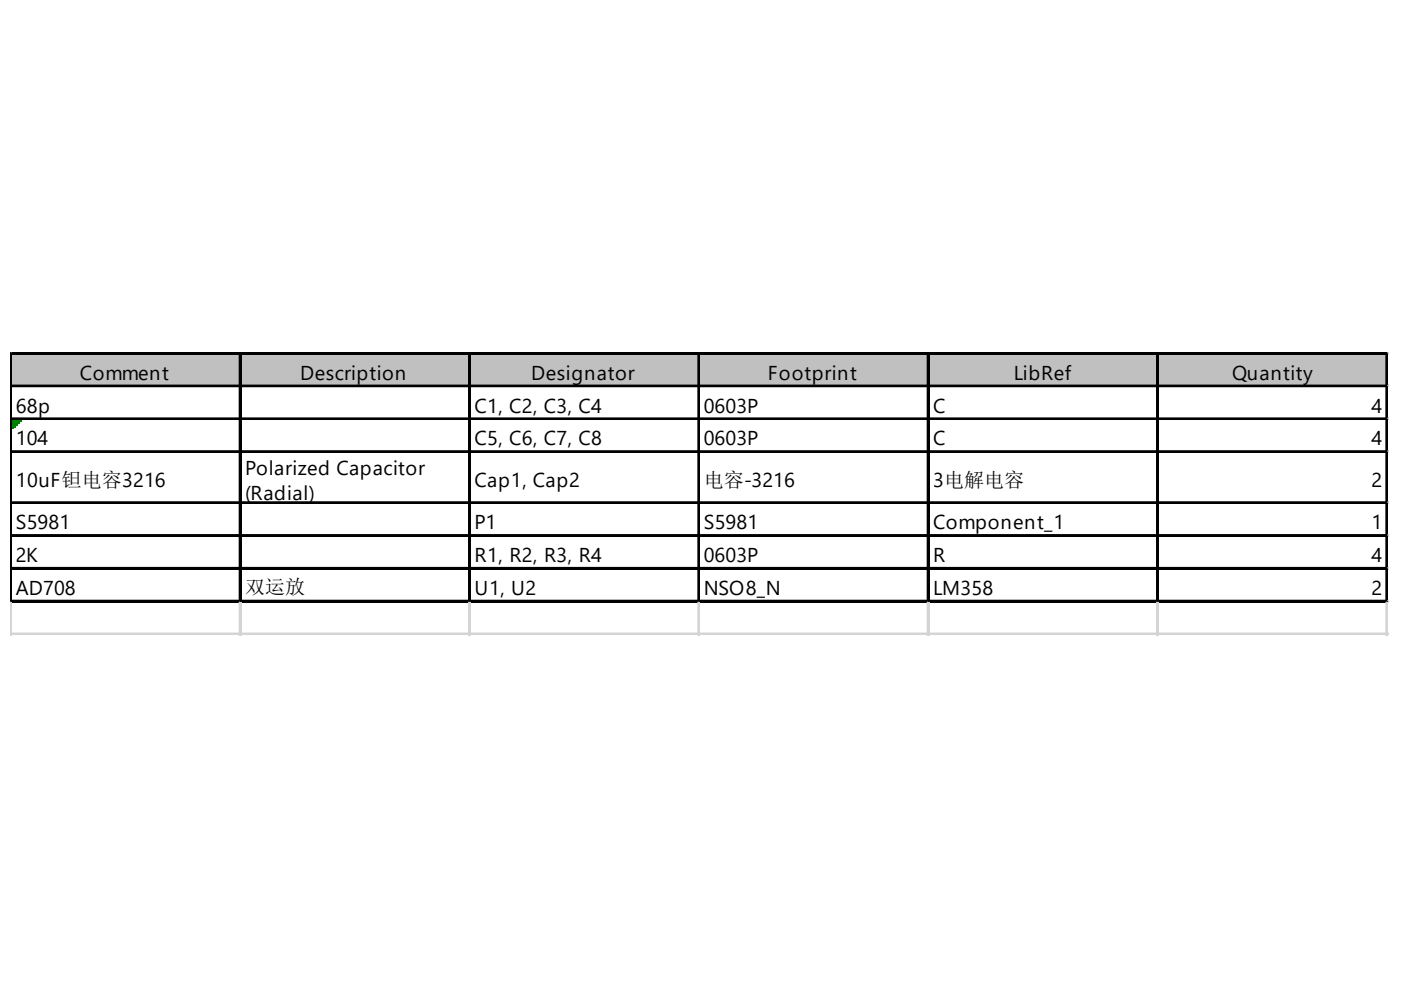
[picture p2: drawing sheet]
<svg xmlns="http://www.w3.org/2000/svg" width="297mm" height="210mm" viewBox="0 0 297 210" stroke-linecap="round" stroke-linejoin="round" font-family="sans-serif">
<defs><g id="words">
<g font-size="4.3">
<text x="17" y="80.5">Comment</text>
<text x="63.6" y="80.5">Description</text>
<text x="112.6" y="80.5">Designator</text>
<text x="162.8" y="80.5">Footprint</text>
<text x="215" y="80.5">LibRef</text>
<text x="261.2" y="80.5">Quantity</text>
<text x="3.3" y="87.5">68p</text>
<text x="100.6" y="87.5">C1, C2, C3, C4</text>
<text x="149.2" y="87.5">0603P</text>
<text x="197.8" y="87.5">C</text>
<text x="290.8" y="87.5">4</text>
<text x="3.3" y="94.4">104</text>
<text x="100.6" y="94.4">C5, C6, C7, C8</text>
<text x="149.2" y="94.4">0603P</text>
<text x="197.8" y="94.4">C</text>
<text x="290.8" y="94.4">4</text>
<text x="52" y="100.6">Polarized Capacitor</text>
<text x="3.3" y="103.3">10uF钽电容3216</text>
<text x="52" y="106">(Radial)</text>
<text x="100.6" y="103.3">Cap1, Cap2</text>
<text x="149.2" y="103.2">电容-3216</text>
<text x="197.8" y="103.3">3电解电容</text>
<text x="290.8" y="103.3">2</text>
<text x="3.3" y="112.2">S5981</text>
<text x="100.6" y="112.2">P1</text>
<text x="149.2" y="112.2">S5981</text>
<text x="197.8" y="112.2">Component_1</text>
<text x="290.8" y="112.2">1</text>
<text x="3.3" y="119.2">2K</text>
<text x="100.6" y="119.2">R1, R2, R3, R4</text>
<text x="149.2" y="119.2">0603P</text>
<text x="197.8" y="119.2">R</text>
<text x="290.8" y="119.2">4</text>
<text x="52" y="126">双运放</text>
<text x="3.3" y="126.1">AD708</text>
<text x="100.6" y="126.1">U1, U2</text>
<text x="149.2" y="126.1">NSO8_N</text>
<text x="197.8" y="126.1">LM358</text>
<text x="290.8" y="126.1">2</text>
</g>
</g></defs>
<path d="M2.5 75.1h291.8v7h-291.8z" fill="#c0c0c0"/>
<path d="M2.6 89.1h1.9" fill="none" stroke="#008000" stroke-width=".39"/>
<path d="M2.6 89.1h1.9v.4h-1.9z" fill="#008000"/>
<path d="M2.6 89.5h1.5" fill="none" stroke="#008000" stroke-width=".39"/>
<path d="M2.6 89.5h1.5v.4h-1.5z" fill="#008000"/>
<path d="M2.6 89.9h1.1" fill="none" stroke="#008000" stroke-width=".39"/>
<path d="M2.6 89.9h1.1v.3h-1.1z" fill="#008000"/>
<path d="M2.6 90.2h.7" fill="none" stroke="#008000" stroke-width=".39"/>
<path d="M2.6 90.2h.7v.4h-.7z" fill="#008000"/>
<path d="M2.6 90.6h.4" fill="none" stroke="#008000" stroke-width=".39"/>
<path d="M2.6 90.6h.4v.4h-.4z" fill="#008000"/>
<g fill="none" stroke="#000" stroke-width=".39">
<path d="M2.2 74.8v52.9M2.4 74.8v52.9M2.6 74.8h291.7M2.6 75h291.7M50.8 75.2v52.5M51 75.2v52.5M99.4 75.2v52.5M99.6 75.2v52.5M148 75.2v52.5M148.2 75.2v52.5M196.7 75.2v52.5M196.9 75.2v52.5"/>
<path d="M245.3 75.2v52.5M245.5 75.2v52.5M293.9 75.2v52.5M294.1 75.2v52.5M2.6 81.7h291.7M2.6 81.9h291.7M2.6 88.7h291.7M2.6 88.9h291.7M2.6 95.7h291.7M2.6 95.8h291.7M2.6 106.5h291.7M2.6 106.7h291.7"/>
<path d="M2.6 113.4h291.7M2.6 113.6h291.7M2.6 120.4h291.7M2.6 120.6h291.7M2.6 127.3h291.7M2.6 127.5h291.7"/>
</g>
<g fill="none" stroke="#d4d4d4" stroke-width=".39">
<path d="M294.3 74.8h.1M2.2 127.7v7M2.4 127.7v7M50.8 127.7v7M51 127.7v7M99.4 127.7v7M99.6 127.7v7M148 127.7v7M148.2 127.7v7M196.7 127.7v7M196.9 127.7v7M245.3 127.7v7"/>
<path d="M245.5 127.7v7M293.9 127.7v7M294.1 127.7v7"/>
</g>
<path d="M294.3 74.8l.1 .4z" fill="#d4d4d4"/>
<path d="M294.3 81.7h.1" fill="none" stroke="#d4d4d4" stroke-width=".39"/>
<path d="M294.3 81.7l.1 .4z" fill="#d4d4d4"/>
<path d="M294.3 88.7h.1" fill="none" stroke="#d4d4d4" stroke-width=".39"/>
<path d="M294.3 88.7l.1 .4z" fill="#d4d4d4"/>
<path d="M294.3 95.7h.1" fill="none" stroke="#d4d4d4" stroke-width=".39"/>
<path d="M294.3 95.7l.1 .3z" fill="#d4d4d4"/>
<path d="M294.3 106.5h.1" fill="none" stroke="#d4d4d4" stroke-width=".39"/>
<path d="M294.3 106.5l.1 .4z" fill="#d4d4d4"/>
<path d="M294.3 113.4h.1" fill="none" stroke="#d4d4d4" stroke-width=".39"/>
<path d="M294.3 113.4l.1 .4z" fill="#d4d4d4"/>
<path d="M294.3 120.4h.1" fill="none" stroke="#d4d4d4" stroke-width=".39"/>
<path d="M294.3 120.4l.1 .4z" fill="#d4d4d4"/>
<path d="M294.3 127.3h.1" fill="none" stroke="#d4d4d4" stroke-width=".39"/>
<path d="M294.3 127.3l.1 .4z" fill="#d4d4d4"/>
<path d="M2.2 134.3h292.2M2.2 134.5h292.2" fill="none" stroke="#d4d4d4" stroke-width=".39"/>
<use href="#words"/>
</svg>
